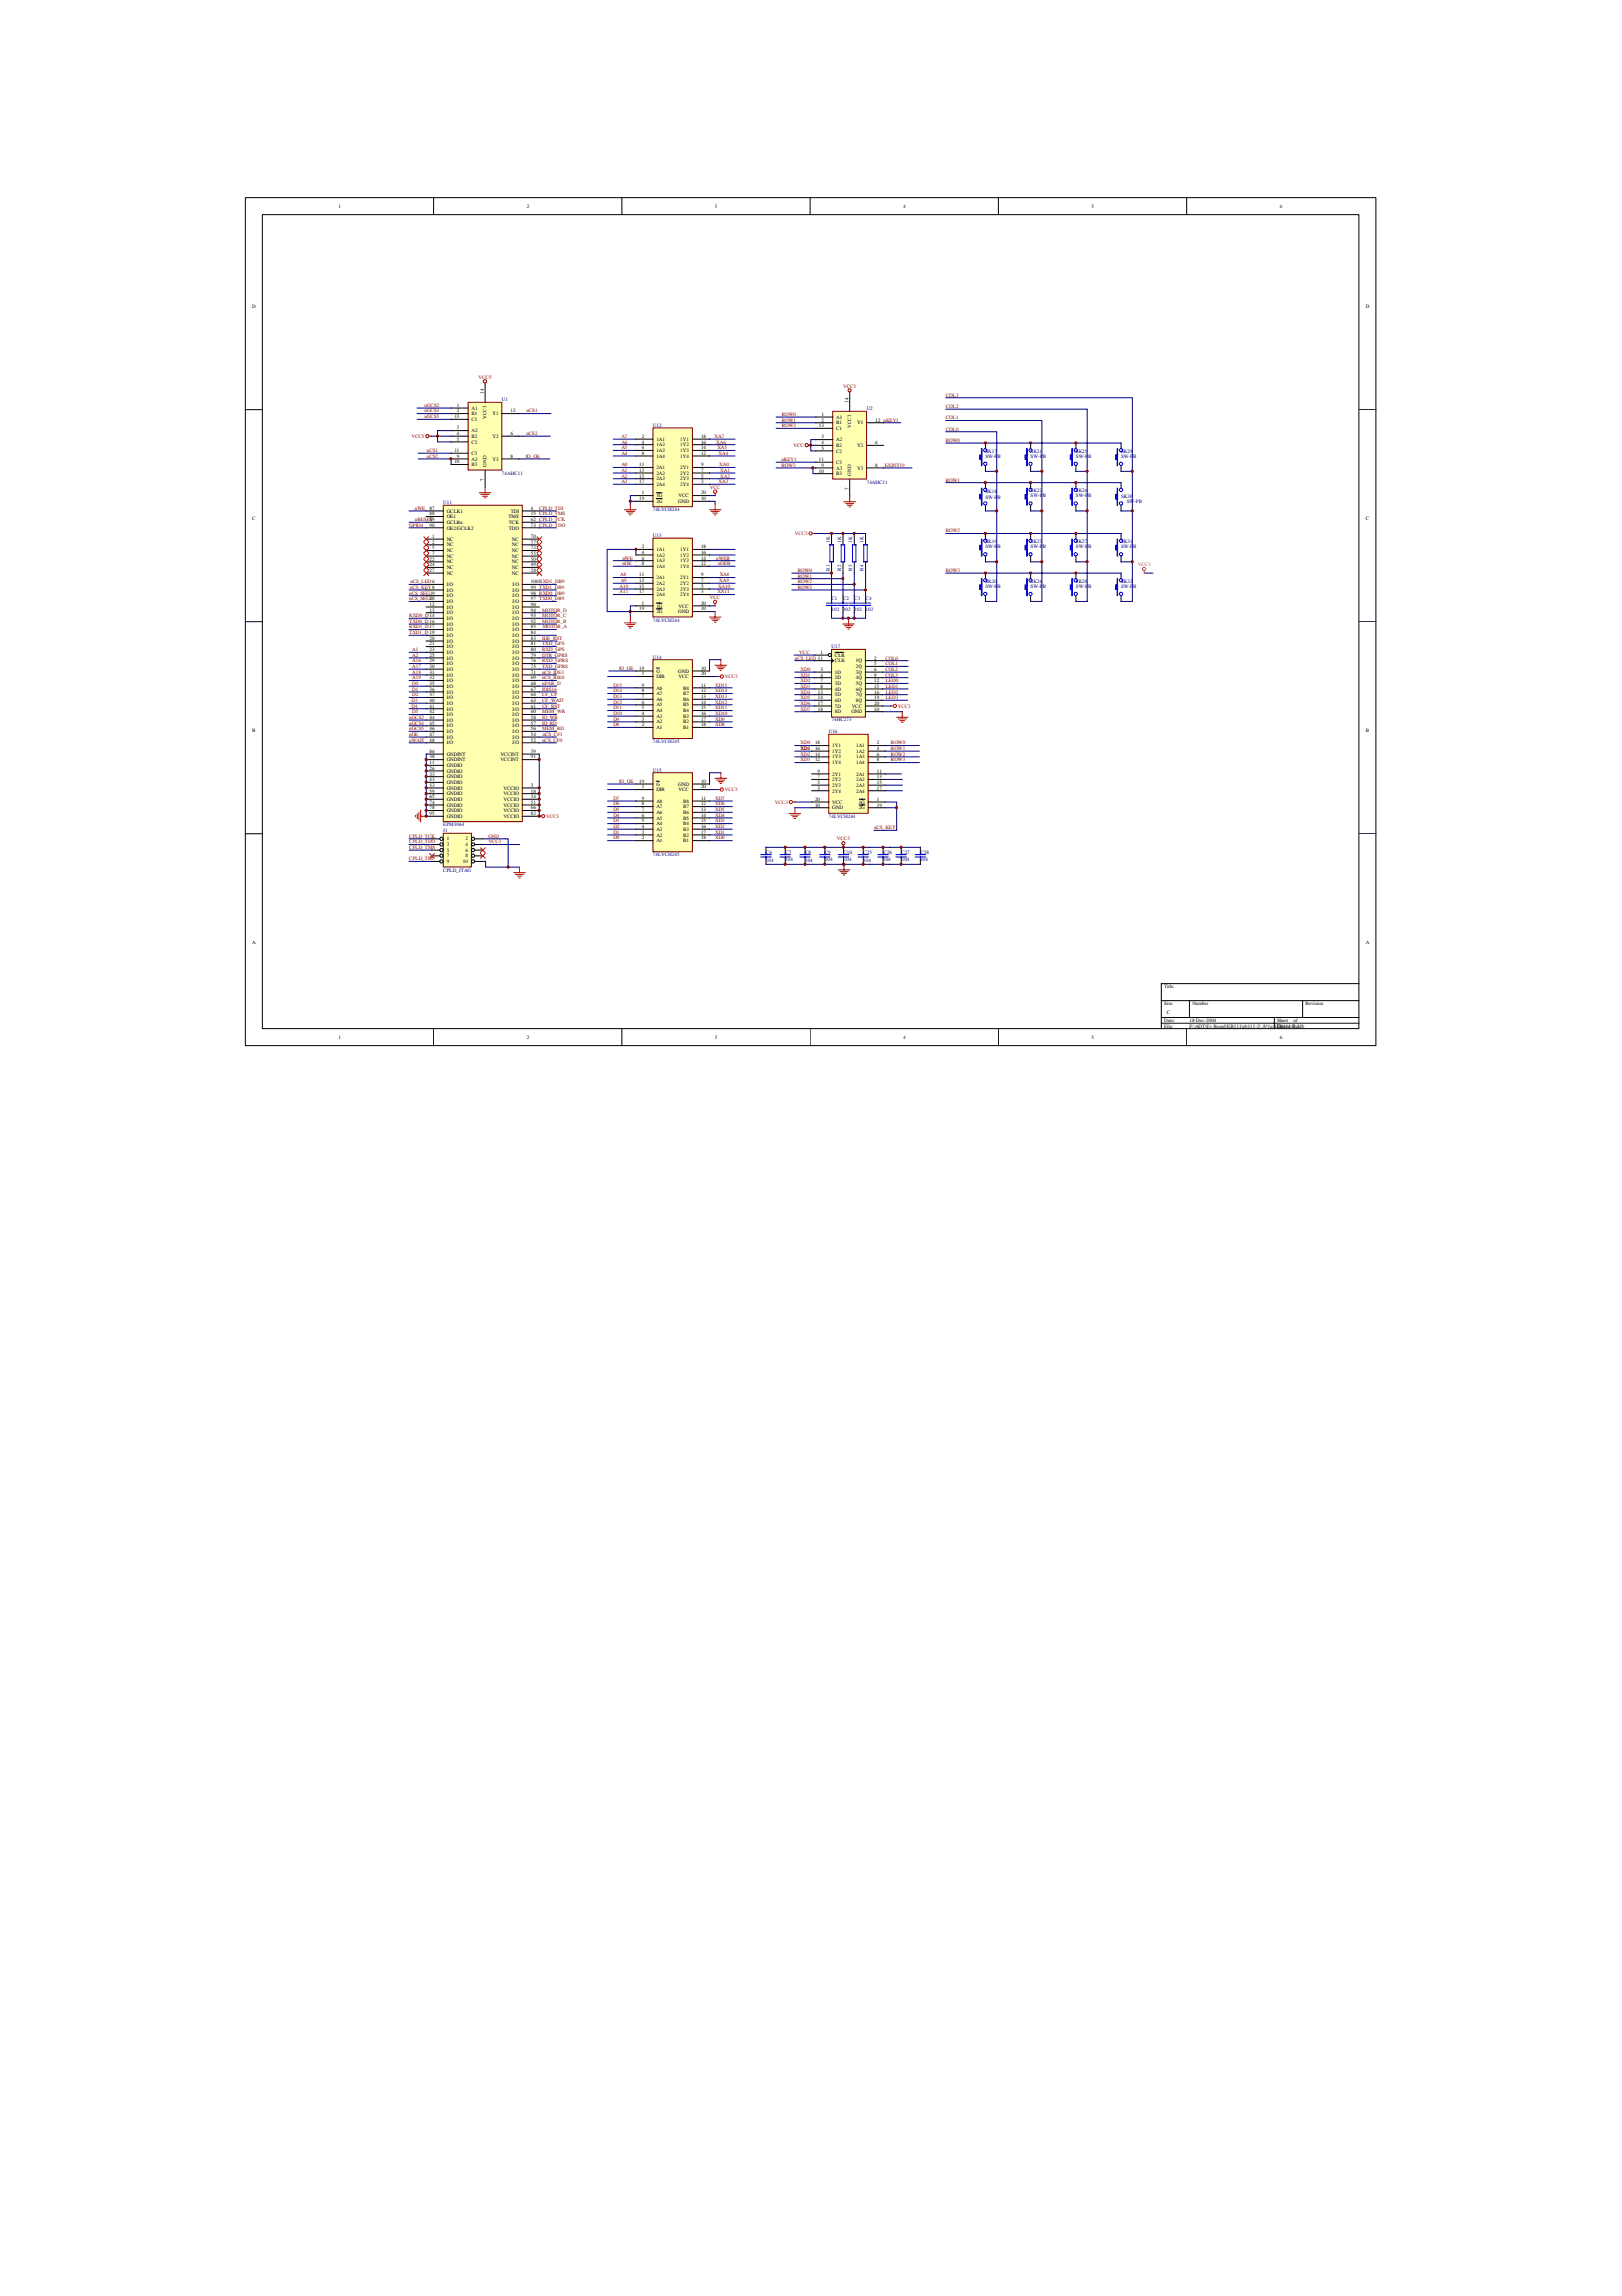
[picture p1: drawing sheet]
<svg xmlns="http://www.w3.org/2000/svg" width="210mm" height="297mm" viewBox="0 0 210 297" stroke-linecap="round" stroke-linejoin="round" font-family="sans-serif">
<defs><g id="words">
<g font-size=".7">
<text x="43.8" y="26.9">1</text>
<text x="68.2" y="26.9">2</text>
<text x="92.5" y="26.9">3</text>
<text x="116.9" y="26.9">4</text>
<text x="141.2" y="26.9">5</text>
<text x="165.6" y="26.9">6</text>
<text x="32.6" y="39.8">D</text>
<text x="176.7" y="39.8">D</text>
<text x="59.1" y="52.6">1</text>
<text x="59.1" y="53.4">2</text>
<text x="61" y="53">A1</text>
<text x="61" y="53.7">B1</text>
<text x="62.6" y="50.9" transform="rotate(-90 62.6 50.9)">14</text>
<text x="63.7" y="53.7">Y1</text>
<text x="66.1" y="53.4">12</text>
<text x="106.3" y="53.8">1</text>
<text x="109.8" y="52.1" transform="rotate(-90 109.8 52.1)">14</text>
<text x="58.8" y="54.1">13</text>
<text x="58.8" y="59.9">10</text>
<text x="58.8" y="58.5">11</text>
<text x="59.1" y="55.6">3</text>
<text x="59.1" y="56.3">4</text>
<text x="59.1" y="57">5</text>
<text x="59.1" y="59.2">9</text>
<text x="61" y="54.5">C1</text>
<text x="61" y="55.9">A2</text>
<text x="61" y="56.7">B2</text>
<text x="61" y="57.4">C2</text>
<text x="61" y="59.6">A3</text>
<text x="61" y="58.8">C3</text>
<text x="63" y="54.2" transform="rotate(-90 63 54.2)">VCC3</text>
<text x="63.7" y="56.7">Y2</text>
<text x="63.7" y="59.6">Y3</text>
<text x="66.1" y="56.3">6</text>
<text x="66.1" y="59.2">8</text>
<text x="83.1" y="56.7">2</text>
<text x="83.1" y="57.4">4</text>
<text x="83.1" y="58.1">6</text>
<text x="83.1" y="58.8">8</text>
<text x="84.9" y="57">1A1</text>
<text x="84.9" y="57.8">1A2</text>
<text x="84.9" y="58.5">1A3</text>
<text x="84.9" y="59.2">1A4</text>
<text x="88" y="57">1Y1</text>
<text x="88" y="57.8">1Y2</text>
<text x="88" y="58.5">1Y3</text>
<text x="88" y="59.2">1Y4</text>
<text x="90.7" y="56.7">18</text>
<text x="90.7" y="57.4">16</text>
<text x="90.7" y="58.1">14</text>
<text x="90.7" y="58.8">12</text>
<text x="106" y="55.3">13</text>
<text x="106" y="59.6">11</text>
<text x="106.3" y="54.5">2</text>
<text x="106.3" y="56.7">3</text>
<text x="106.3" y="57.5">4</text>
<text x="106.3" y="58.2">5</text>
<text x="108.2" y="54.2">A1</text>
<text x="108.2" y="54.9">B1</text>
<text x="108.2" y="55.6">C1</text>
<text x="108.2" y="57.1">A2</text>
<text x="108.2" y="57.8">B2</text>
<text x="108.2" y="58.6">C2</text>
<text x="110.2" y="55.4" transform="rotate(-90 110.2 55.4)">VCC3</text>
<text x="110.9" y="54.9">Y1</text>
<text x="110.9" y="57.8">Y2</text>
<text x="113.3" y="54.5">12 nKEY1</text>
<text x="113.3" y="57.5">6</text>
<text x="55.6" y="66">87</text>
<text x="61" y="60.3">B3</text>
<text x="62.6" y="62.3" transform="rotate(-90 62.6 62.3)">7</text>
<text x="63" y="60.4" transform="rotate(-90 63 60.4)">GND</text>
<text x="68.7" y="66">4</text>
<text x="82.7" y="60.3">11</text>
<text x="82.7" y="61">13</text>
<text x="82.7" y="61.8">15</text>
<text x="82.7" y="62.5">17</text>
<text x="82.7" y="64.7">19</text>
<text x="83.1" y="64">1</text>
<text x="84.9" y="60.7">2A1</text>
<text x="84.9" y="61.4">2A2</text>
<text x="84.9" y="62.1">2A3</text>
<text x="84.9" y="62.9">2A4</text>
<text x="84.9" y="64.3">1G</text>
<text x="84.9" y="65.1">2G</text>
<text x="87.8" y="65.1">GND</text>
<text x="87.8" y="64.3">VCC</text>
<text x="88" y="60.7">2Y1</text>
<text x="88" y="61.4">2Y2</text>
<text x="88" y="62.1">2Y3</text>
<text x="88" y="62.9">2Y4</text>
<text x="90.7" y="60.3">9</text>
<text x="90.7" y="61">7</text>
<text x="90.7" y="61.8">5</text>
<text x="90.7" y="62.5">3</text>
<text x="90.7" y="64">20</text>
<text x="90.7" y="64.7">10</text>
<text x="106" y="61.1">10</text>
<text x="106.3" y="60.4">9</text>
<text x="108.2" y="60.7">A3</text>
<text x="108.2" y="61.5">B3</text>
<text x="108.2" y="60">C3</text>
<text x="109.8" y="63.4" transform="rotate(-90 109.8 63.4)">7</text>
<text x="110.2" y="61.6" transform="rotate(-90 110.2 61.6)">GND</text>
<text x="110.9" y="60.7">Y3</text>
<text x="113.3" y="60.4">8</text>
<text x="32.6" y="67.3">C</text>
<text x="55.6" y="66.7">88</text>
<text x="55.6" y="67.4">89</text>
<text x="55.6" y="68.1">90</text>
<text x="55.9" y="69.6">1</text>
<text x="55.9" y="70.3">2</text>
<text x="55.9" y="71.1">5</text>
<text x="55.9" y="71.8">7</text>
<text x="57.8" y="66.3">GCLK1</text>
<text x="57.8" y="67">OE1</text>
<text x="57.8" y="67.8">GCLRn</text>
<text x="57.8" y="68.5">OE2/GCLK2</text>
<text x="57.8" y="70">NC</text>
<text x="57.8" y="70.7">NC</text>
<text x="57.8" y="71.4">NC</text>
<text x="65.8" y="67">TMS</text>
<text x="65.8" y="68.5">TDO</text>
<text x="65.8" y="67.8">TCK</text>
<text x="66.1" y="66.3">TDI</text>
<text x="66.3" y="71.4">NC</text>
<text x="66.3" y="70.7">NC</text>
<text x="66.3" y="70">NC</text>
<text x="68.7" y="66.7">15 CPLD_TMS</text>
<text x="68.7" y="68.1">73 CPLD_TDO</text>
<text x="68.7" y="71.8">55</text>
<text x="68.7" y="71.1">72</text>
<text x="68.7" y="70.3">77</text>
<text x="68.7" y="69.6">70</text>
<text x="68.7" y="67.4">62 CPLD_TCK</text>
<text x="83.1" y="70.9">2</text>
<text x="83.1" y="71.6">4</text>
<text x="84.9" y="71.3">1A1</text>
<text x="88" y="71.3">1Y1</text>
<text x="90.7" y="70.9">18</text>
<text x="90.7" y="71.6">16</text>
<text x="176.8" y="67.3">C</text>
<text x="55.6" y="72.5">22</text>
<text x="55.6" y="73.3">24</text>
<text x="55.6" y="74">27</text>
<text x="57.8" y="72.2">NC</text>
<text x="57.8" y="72.9">NC</text>
<text x="57.8" y="73.6">NC</text>
<text x="57.8" y="74.4">NC</text>
<text x="57.8" y="75.8">I/O</text>
<text x="57.8" y="76.6">I/O</text>
<text x="57.8" y="77.3">I/O</text>
<text x="66.3" y="74.4">NC</text>
<text x="66.3" y="73.6">NC</text>
<text x="66.3" y="72.9">NC</text>
<text x="66.3" y="72.2">NC</text>
<text x="66.3" y="77.3">I/O</text>
<text x="66.3" y="76.6">I/O</text>
<text x="66.3" y="75.8">I/O</text>
<text x="68.7" y="74">28</text>
<text x="68.7" y="73.3">49</text>
<text x="68.7" y="72.5">50</text>
<text x="68.7" y="77.7">97 TXD0_DB9</text>
<text x="68.7" y="76.9">98 RXD0_DB9</text>
<text x="68.7" y="76.2">99 TXD1_DB9</text>
<text x="68.7" y="75.5">100RXD1_DB9</text>
<text x="82.7" y="74.6">11</text>
<text x="82.7" y="75.3">13</text>
<text x="82.7" y="76.1">15</text>
<text x="82.7" y="76.8">17</text>
<text x="83.1" y="72.4">6</text>
<text x="83.1" y="73.1">8</text>
<text x="84.9" y="72">1A2</text>
<text x="84.9" y="72.7">1A3</text>
<text x="84.9" y="73.5">1A4</text>
<text x="84.9" y="75">2A1</text>
<text x="84.9" y="75.7">2A2</text>
<text x="84.9" y="76.4">2A3</text>
<text x="84.9" y="77.1">2A4</text>
<text x="88" y="72">1Y2</text>
<text x="88" y="72.7">1Y3</text>
<text x="88" y="73.5">1Y4</text>
<text x="88" y="75">2Y1</text>
<text x="88" y="75.7">2Y2</text>
<text x="88" y="76.4">2Y3</text>
<text x="88" y="77.1">2Y4</text>
<text x="90.7" y="72.4">14</text>
<text x="90.7" y="73.1">12</text>
<text x="90.7" y="74.6">9</text>
<text x="90.7" y="75.3">7</text>
<text x="90.7" y="76.1">5</text>
<text x="90.7" y="76.8">3</text>
<text x="55.6" y="78.4">12</text>
<text x="55.6" y="79.1">13</text>
<text x="55.6" y="82.8">20</text>
<text x="55.6" y="83.5">21</text>
<text x="57.8" y="78">I/O</text>
<text x="57.8" y="78.7">I/O</text>
<text x="57.8" y="79.5">I/O</text>
<text x="57.8" y="80.2">I/O</text>
<text x="57.8" y="80.9">I/O</text>
<text x="57.8" y="81.7">I/O</text>
<text x="57.8" y="82.4">I/O</text>
<text x="57.8" y="83.1">I/O</text>
<text x="57.8" y="83.9">I/O</text>
<text x="66.3" y="83.9">I/O</text>
<text x="66.3" y="83.1">I/O</text>
<text x="66.3" y="82.4">I/O</text>
<text x="66.3" y="81.7">I/O</text>
<text x="66.3" y="80.9">I/O</text>
<text x="66.3" y="80.2">I/O</text>
<text x="66.3" y="79.5">I/O</text>
<text x="66.3" y="78.7">I/O</text>
<text x="66.3" y="78">I/O</text>
<text x="68.7" y="83.5">81</text>
<text x="68.7" y="82.8">83</text>
<text x="68.7" y="82">84</text>
<text x="68.7" y="81.3">85</text>
<text x="68.7" y="80.6">92</text>
<text x="68.7" y="79.8">93</text>
<text x="68.7" y="79.1">94</text>
<text x="68.7" y="78.4">96</text>
<text x="82.7" y="79">19</text>
<text x="83.1" y="78.2">1</text>
<text x="84.9" y="78.6">1G</text>
<text x="84.9" y="79.3">2G</text>
<text x="87.8" y="79.3">GND</text>
<text x="87.8" y="78.6">VCC</text>
<text x="90.7" y="78.2">20</text>
<text x="90.7" y="79">10</text>
<text x="55.6" y="84.2">23</text>
<text x="55.6" y="85">25</text>
<text x="55.6" y="85.7">29</text>
<text x="55.6" y="86.4">30</text>
<text x="55.6" y="87.2">31</text>
<text x="55.6" y="87.9">32</text>
<text x="55.6" y="88.6">35</text>
<text x="55.6" y="89.4">36</text>
<text x="57.8" y="84.6">I/O</text>
<text x="57.8" y="85.3">I/O</text>
<text x="57.8" y="86.1">I/O</text>
<text x="57.8" y="86.8">I/O</text>
<text x="57.8" y="87.5">I/O</text>
<text x="57.8" y="88.3">I/O</text>
<text x="57.8" y="89">I/O</text>
<text x="57.8" y="89.7">I/O</text>
<text x="66.3" y="89.7">I/O</text>
<text x="66.3" y="89">I/O</text>
<text x="66.3" y="88.3">I/O</text>
<text x="66.3" y="87.5">I/O</text>
<text x="66.3" y="86.8">I/O</text>
<text x="66.3" y="86.1">I/O</text>
<text x="66.3" y="85.3">I/O</text>
<text x="66.3" y="84.6">I/O</text>
<text x="68.7" y="89.4">67</text>
<text x="68.7" y="88.6">68</text>
<text x="68.7" y="87.9">69</text>
<text x="68.7" y="87.2">71</text>
<text x="68.7" y="86.4">75</text>
<text x="68.7" y="85.7">76</text>
<text x="68.7" y="85">79</text>
<text x="68.7" y="84.2">80</text>
<text x="82.7" y="86.7">19</text>
<text x="83.1" y="89.6">8</text>
<text x="83.1" y="88.8">9</text>
<text x="83.1" y="87.4">1</text>
<text x="84.9" y="89.9">A7</text>
<text x="84.9" y="89.2">A8</text>
<text x="84.9" y="87.8">DIR</text>
<text x="84.9" y="87">G</text>
<text x="87.8" y="87">GND</text>
<text x="87.8" y="87.8">VCC</text>
<text x="88.4" y="89.9">B7</text>
<text x="88.4" y="89.2">B8</text>
<text x="90.7" y="89.6">12</text>
<text x="90.7" y="88.8">11</text>
<text x="90.7" y="87.4">20</text>
<text x="90.7" y="86.7">10</text>
<text x="105.9" y="89.7">13</text>
<text x="106.2" y="84.6">1</text>
<text x="106.2" y="86.8">3</text>
<text x="106.2" y="87.5">4</text>
<text x="106.2" y="88.3">7</text>
<text x="106.2" y="89">8</text>
<text x="108.1" y="85">CLR</text>
<text x="108.1" y="85.7">CLK</text>
<text x="108.1" y="87.2">1D</text>
<text x="108.1" y="87.9">2D</text>
<text x="108.1" y="88.6">3D</text>
<text x="108.1" y="89.4">4D</text>
<text x="110.8" y="85.7">1Q</text>
<text x="110.8" y="86.4">2Q</text>
<text x="110.8" y="87.2">3Q</text>
<text x="110.8" y="87.9">4Q</text>
<text x="110.8" y="88.6">5Q</text>
<text x="110.8" y="89.4">6Q</text>
<text x="113.1" y="85.3">2</text>
<text x="113.1" y="86.1">5</text>
<text x="113.1" y="86.8">6</text>
<text x="113.1" y="87.5">9</text>
<text x="113.1" y="88.3">12</text>
<text x="113.1" y="89">15</text>
<text x="113.1" y="89.7">16</text>
<text x="32.6" y="94.7">B</text>
<text x="55.6" y="90.1">37</text>
<text x="55.6" y="90.8">40</text>
<text x="55.6" y="91.5">41</text>
<text x="55.6" y="92.3">42</text>
<text x="55.6" y="93">44</text>
<text x="55.6" y="93.7">45</text>
<text x="55.6" y="94.5">46</text>
<text x="55.6" y="95.2">47</text>
<text x="55.6" y="95.9">48</text>
<text x="57.8" y="90.4">I/O</text>
<text x="57.8" y="91.2">I/O</text>
<text x="57.8" y="91.9">I/O</text>
<text x="57.8" y="92.6">I/O</text>
<text x="57.8" y="93.4">I/O</text>
<text x="57.8" y="94.1">I/O</text>
<text x="57.8" y="94.8">I/O</text>
<text x="57.8" y="95.6">I/O</text>
<text x="66.3" y="95.6">I/O</text>
<text x="66.3" y="94.8">I/O</text>
<text x="66.3" y="94.1">I/O</text>
<text x="66.3" y="93.4">I/O</text>
<text x="66.3" y="92.6">I/O</text>
<text x="66.3" y="91.9">I/O</text>
<text x="66.3" y="91.2">I/O</text>
<text x="66.3" y="90.4">I/O</text>
<text x="68.7" y="95.9">52</text>
<text x="68.7" y="95.2">54</text>
<text x="68.7" y="94.5">56</text>
<text x="68.7" y="93.7">57</text>
<text x="68.7" y="93">58</text>
<text x="68.7" y="92.3">60</text>
<text x="68.7" y="91.5">61</text>
<text x="68.7" y="90.8">63</text>
<text x="68.7" y="90.1">64</text>
<text x="83.1" y="94">2</text>
<text x="83.1" y="93.2">3</text>
<text x="83.1" y="92.5">4</text>
<text x="83.1" y="91.8">5</text>
<text x="83.1" y="91">6</text>
<text x="83.1" y="90.3">7</text>
<text x="84.9" y="94.3">A1</text>
<text x="84.9" y="93.6">A2</text>
<text x="84.9" y="92.9">A3</text>
<text x="84.9" y="92.1">A4</text>
<text x="84.9" y="91.4">A5</text>
<text x="84.9" y="90.7">A6</text>
<text x="88.4" y="94.3">B1</text>
<text x="88.4" y="93.6">B2</text>
<text x="88.4" y="92.9">B3</text>
<text x="88.4" y="92.1">B4</text>
<text x="88.4" y="91.4">B5</text>
<text x="88.4" y="90.7">B6</text>
<text x="90.7" y="94">18</text>
<text x="90.7" y="93.2">17</text>
<text x="90.7" y="92.5">16</text>
<text x="90.7" y="91.8">15</text>
<text x="90.7" y="91">14</text>
<text x="90.7" y="90.3">13</text>
<text x="105.9" y="90.4">14</text>
<text x="105.9" y="91.2">17</text>
<text x="105.9" y="91.9">18</text>
<text x="108.1" y="90.1">5D</text>
<text x="108.1" y="90.8">6D</text>
<text x="108.1" y="91.5">7D</text>
<text x="108.1" y="92.3">8D</text>
<text x="110.2" y="92.3">GND</text>
<text x="110.2" y="91.5">VCC</text>
<text x="110.8" y="90.1">7Q</text>
<text x="110.8" y="90.8">8Q</text>
<text x="113.1" y="91.2">20</text>
<text x="113.1" y="91.9">10</text>
<text x="113.1" y="90.4">19</text>
<text x="176.8" y="94.7">B</text>
<text x="55.6" y="97.4">86</text>
<text x="55.6" y="98.1">38</text>
<text x="55.6" y="98.9">11</text>
<text x="55.6" y="99.6">26</text>
<text x="55.6" y="100.3">33</text>
<text x="55.6" y="101.1">43</text>
<text x="55.6" y="101.8">53</text>
<text x="57.8" y="97.8">GNDINT</text>
<text x="57.8" y="98.5">GNDINT</text>
<text x="57.8" y="99.2">GNDIO</text>
<text x="57.8" y="100">GNDIO</text>
<text x="57.8" y="100.7">GNDIO</text>
<text x="57.8" y="101.4">GNDIO</text>
<text x="57.8" y="96.3">I/O</text>
<text x="64.7" y="97.8">VCCINT</text>
<text x="64.7" y="98.5">VCCINT</text>
<text x="66.3" y="96.3">I/O</text>
<text x="68.7" y="97.4">39</text>
<text x="68.7" y="98.1">91</text>
<text x="68.7" y="101.8">3</text>
<text x="82.7" y="101.3">19</text>
<text x="84.9" y="101.6">G</text>
<text x="87.8" y="101.6">GND</text>
<text x="90.7" y="101.3">10</text>
<text x="105.5" y="96.3">18</text>
<text x="105.5" y="97">16</text>
<text x="105.5" y="97.8">14</text>
<text x="105.5" y="98.5">12</text>
<text x="105.8" y="100">9</text>
<text x="105.8" y="100.7">7</text>
<text x="105.8" y="101.4">5</text>
<text x="107.7" y="96.7">1Y1</text>
<text x="107.7" y="97.4">1Y2</text>
<text x="107.7" y="98.1">1Y3</text>
<text x="107.7" y="98.9">1Y4</text>
<text x="107.7" y="100.3">2Y1</text>
<text x="107.7" y="101.1">2Y2</text>
<text x="107.7" y="101.8">2Y3</text>
<text x="110.8" y="96.7">1A1</text>
<text x="110.8" y="97.4">1A2</text>
<text x="110.8" y="98.1">1A3</text>
<text x="110.8" y="98.9">1A4</text>
<text x="110.8" y="100.3">2A1</text>
<text x="110.8" y="101.1">2A2</text>
<text x="110.8" y="101.8">2A3</text>
<text x="113.5" y="96.3">2</text>
<text x="113.5" y="97">4</text>
<text x="113.5" y="97.8">6</text>
<text x="113.5" y="98.5">8</text>
<text x="113.5" y="100">11</text>
<text x="113.5" y="100.7">13</text>
<text x="113.5" y="101.4">15</text>
<text x="55.6" y="102.5">59</text>
<text x="55.6" y="103.3">65</text>
<text x="55.6" y="104">74</text>
<text x="55.6" y="104.7">78</text>
<text x="55.6" y="105.5">95</text>
<text x="57.8" y="102.2">GNDIO</text>
<text x="57.8" y="102.9">GNDIO</text>
<text x="57.8" y="103.6">GNDIO</text>
<text x="57.8" y="104.4">GNDIO</text>
<text x="57.8" y="105.1">GNDIO</text>
<text x="57.8" y="105.8">GNDIO</text>
<text x="65.2" y="102.2">VCCIO</text>
<text x="65.2" y="102.9">VCCIO</text>
<text x="65.2" y="103.6">VCCIO</text>
<text x="65.2" y="104.4">VCCIO</text>
<text x="65.2" y="105.1">VCCIO</text>
<text x="65.2" y="105.8">VCCIO</text>
<text x="68.7" y="102.5">18</text>
<text x="68.7" y="103.3">34</text>
<text x="68.7" y="104">51</text>
<text x="68.7" y="104.7">66</text>
<text x="68.7" y="105.5">82</text>
<text x="83.1" y="107.9">3</text>
<text x="83.1" y="107.1">4</text>
<text x="83.1" y="106.4">5</text>
<text x="83.1" y="105.7">6</text>
<text x="83.1" y="104.9">7</text>
<text x="83.1" y="104.2">8</text>
<text x="83.1" y="103.5">9</text>
<text x="83.1" y="102">1</text>
<text x="84.9" y="107.5">A3</text>
<text x="84.9" y="106.8">A4</text>
<text x="84.9" y="106">A5</text>
<text x="84.9" y="105.3">A6</text>
<text x="84.9" y="104.6">A7</text>
<text x="84.9" y="103.8">A8</text>
<text x="84.9" y="102.4">DIR</text>
<text x="87.8" y="102.4">VCC</text>
<text x="88.4" y="107.5">B3</text>
<text x="88.4" y="106.8">B4</text>
<text x="88.4" y="106">B5</text>
<text x="88.4" y="105.3">B6</text>
<text x="88.4" y="104.6">B7</text>
<text x="88.4" y="103.8">B8</text>
<text x="90.7" y="107.9">17</text>
<text x="90.7" y="107.1">16</text>
<text x="90.7" y="106.4">15</text>
<text x="90.7" y="105.7">14</text>
<text x="90.7" y="104.9">13</text>
<text x="90.7" y="104.2">12</text>
<text x="90.7" y="103.5">11</text>
<text x="90.7" y="102">20</text>
<text x="105.5" y="103.6">20</text>
<text x="105.5" y="104.4">10</text>
<text x="105.8" y="102.2">3</text>
<text x="107.7" y="102.5">2Y4</text>
<text x="107.7" y="104">VCC</text>
<text x="107.7" y="104.7">GND</text>
<text x="110.8" y="102.5">2A4</text>
<text x="111.1" y="104">1G</text>
<text x="111.1" y="104.7">2G</text>
<text x="113.5" y="102.2">17</text>
<text x="113.5" y="103.6">1</text>
<text x="113.5" y="104.4">19</text>
<text x="57.8" y="108.7">1</text>
<text x="57.8" y="109.5">3</text>
<text x="57.8" y="110.2">5</text>
<text x="57.8" y="110.9">7</text>
<text x="57.8" y="111.7">9</text>
<text x="59.9" y="111.7">10</text>
<text x="60.2" y="108.7">2</text>
<text x="60.2" y="109.5">4</text>
<text x="60.2" y="110.2">6</text>
<text x="60.2" y="110.9">8</text>
<text x="83.1" y="108.6">2</text>
<text x="84.9" y="109">A1</text>
<text x="84.9" y="108.2">A2</text>
<text x="88.4" y="109">B1</text>
<text x="88.4" y="108.2">B2</text>
<text x="90.7" y="108.6">18</text>
<text x="32.6" y="122.1">A</text>
<text x="176.7" y="122.1">A</text>
<text x="150.6" y="127.8">Title</text>
<text x="150.6" y="130">Size</text>
<text x="151" y="131.1">C</text>
<text x="154.3" y="130">Number</text>
<text x="168.9" y="130">Revision</text>
<text x="43.8" y="134.4">1</text>
<text x="68.2" y="134.4">2</text>
<text x="92.5" y="134.4">3</text>
<text x="116.9" y="134.4">4</text>
<text x="141.2" y="134.4">5</text>
<text x="150.6" y="132.2">Date:</text>
<text x="150.6" y="133">File:</text>
<text x="153.9" y="132.2">18-Dec-2004</text>
<text x="153.9" y="133">F:\ADT\Ev Board\EB111\eb111-2\¸Ä¹ýµÄEB111-2.ddb</text>
<text x="165.3" y="132.2">Sheet</text>
<text x="165.3" y="133">Drawn By:</text>
<text x="165.6" y="134.4">6</text>
<text x="167.4" y="132.2">of</text>
</g>
<g font-size=".7" fill="#800000">
<text x="54.9" y="52.6">nGCS2</text>
<text x="54.9" y="53.4">nGCS3</text>
<text x="61.9" y="49">VCC5</text>
<text x="68.1" y="53.4">nCS1</text>
<text x="101.2" y="53.8">ROW0</text>
<text x="109.1" y="50.1">VCC3</text>
<text x="122.4" y="52.8">COL2</text>
<text x="122.4" y="51.3">COL3</text>
<text x="53.3" y="56.7">VCC5</text>
<text x="54.9" y="54.1">nGCS5</text>
<text x="55.2" y="59.2">nCS2</text>
<text x="55.2" y="58.5">nCS1</text>
<text x="68" y="59.2">IO_OE</text>
<text x="68.1" y="56.3">nCS2</text>
<text x="80.4" y="58.8">A4</text>
<text x="80.4" y="58.1">A5</text>
<text x="80.4" y="57.4">A6</text>
<text x="80.4" y="56.7">A7</text>
<text x="92.5" y="56.7">XA7</text>
<text x="92.7" y="57.4">XA6</text>
<text x="92.8" y="58.1">XA5</text>
<text x="93" y="58.8">XA4</text>
<text x="101.1" y="59.6">nKEY1</text>
<text x="101.2" y="54.5">ROW1</text>
<text x="101.2" y="55.3">ROW2</text>
<text x="102.7" y="57.8">VCC</text>
<text x="122.4" y="57.2">ROW0</text>
<text x="122.4" y="55.7">COL0</text>
<text x="122.4" y="54.3">COL1</text>
<text x="53.7" y="66">nWE</text>
<text x="69.8" y="66">CPLD_TDI</text>
<text x="80.4" y="60.3">A0</text>
<text x="80.4" y="61">A1</text>
<text x="80.4" y="61.8">A2</text>
<text x="80.4" y="62.5">A3</text>
<text x="93" y="62.5">XA3</text>
<text x="93.1" y="60.3">XA0</text>
<text x="93.2" y="61">XA1</text>
<text x="93.2" y="61.8">XA2</text>
<text x="101.1" y="60.4">ROW3</text>
<text x="114.5" y="60.4">EXINT19</text>
<text x="122.4" y="62.3">ROW1</text>
<text x="53" y="68.1">GPIO4</text>
<text x="53.7" y="67.4">nRESET</text>
<text x="122.4" y="68.9">ROW2</text>
<text x="53" y="76.9">nCS_SEG19</text>
<text x="53" y="77.7">nCS_SEG120</text>
<text x="53" y="76.2">nCS_KEY8</text>
<text x="53.1" y="75.5">nCS_LED6</text>
<text x="80.2" y="76.1">A10</text>
<text x="80.2" y="76.8">A11</text>
<text x="80.3" y="74.6">A8</text>
<text x="80.3" y="75.3">A9</text>
<text x="80.6" y="72.4">nWE</text>
<text x="80.6" y="73.1">nOE</text>
<text x="92.7" y="72.4">nWEB</text>
<text x="92.8" y="76.8">XA11</text>
<text x="92.9" y="73.1">nOEB</text>
<text x="92.9" y="76.1">XA10</text>
<text x="93.1" y="75.3">XA9</text>
<text x="93.1" y="74.6">XA8</text>
<text x="103.2" y="74">ROW0</text>
<text x="103.2" y="74.7">ROW1</text>
<text x="103.2" y="75.5">ROW2</text>
<text x="103.2" y="76.2">ROW3</text>
<text x="122.4" y="74">ROW3</text>
<text x="53" y="81.3">RXD1_D17</text>
<text x="53" y="82">TXD1_D 19</text>
<text x="53" y="80.6">TXD0_D 16</text>
<text x="53" y="79.8">RXD0_D14</text>
<text x="70.2" y="80.6">MOTOR_B</text>
<text x="70.2" y="79.8">MOTOR_C</text>
<text x="70.2" y="79.1">MOTOR_D</text>
<text x="70.2" y="83.5">TXD_GPS</text>
<text x="70.2" y="82.8">IDE_RST</text>
<text x="70.2" y="81.3">MOTOR_A</text>
<text x="53.3" y="84.2">A1</text>
<text x="53.3" y="85">A2</text>
<text x="53.3" y="85.7">A16</text>
<text x="53.3" y="86.4">A17</text>
<text x="53.3" y="88.6">D0</text>
<text x="53.3" y="89.4">D1</text>
<text x="53.3" y="87.9">A19</text>
<text x="53.3" y="87.2">A18</text>
<text x="70.2" y="85.7">RXD_GPRS</text>
<text x="70.2" y="86.4">TXD_GPRS</text>
<text x="70.2" y="89.4">IOIS16</text>
<text x="70.2" y="85">DTR_GPRS</text>
<text x="70.2" y="88.6">nPAR_D</text>
<text x="70.2" y="84.2">RXD_GPS</text>
<text x="70.2" y="87.9">nCS_IDE0</text>
<text x="70.2" y="87.2">nCS_IDE1</text>
<text x="79.4" y="89.6">D14</text>
<text x="79.4" y="88.8">D15</text>
<text x="80.1" y="86.7">IO_OE</text>
<text x="92.5" y="89.6">XD14</text>
<text x="92.5" y="88.8">XD15</text>
<text x="102.9" y="85.3">nCS_LED 11</text>
<text x="103.4" y="84.6">VCC</text>
<text x="103.6" y="86.8">XD0</text>
<text x="103.6" y="87.5">XD1</text>
<text x="103.6" y="88.3">XD2</text>
<text x="103.6" y="89">XD3</text>
<text x="103.6" y="89.7">XD4</text>
<text x="114.6" y="85.3">COL0</text>
<text x="114.6" y="86.1">COL1</text>
<text x="114.6" y="86.8">COL2</text>
<text x="114.6" y="87.5">COL3</text>
<text x="114.6" y="89.7">LED2</text>
<text x="114.6" y="89">LED1</text>
<text x="114.6" y="88.3">LED0</text>
<text x="53" y="93">nGCS2</text>
<text x="53" y="93.7">nGCS4</text>
<text x="53" y="95.2">nOE</text>
<text x="53" y="95.9">nWAIT</text>
<text x="53" y="94.5">nGCS5</text>
<text x="53.3" y="90.8">D3</text>
<text x="53.3" y="91.5">D4</text>
<text x="53.3" y="90.1">D2</text>
<text x="53.3" y="92.3">D5</text>
<text x="70.2" y="95.9">nCS_CF0</text>
<text x="70.2" y="93">IO_WR</text>
<text x="70.2" y="93.7">IO_RD</text>
<text x="70.2" y="92.3">MEM_WR</text>
<text x="70.2" y="94.5">MEM_RD</text>
<text x="70.2" y="90.8">CF_WAIT</text>
<text x="70.2" y="90.1">CF_CP</text>
<text x="70.2" y="91.5">CF_RST</text>
<text x="70.2" y="95.2">nCS_CF1</text>
<text x="79.4" y="94">D8</text>
<text x="79.4" y="93.2">D9</text>
<text x="79.4" y="92.5">D10</text>
<text x="79.4" y="91.8">D11</text>
<text x="79.4" y="91">D12</text>
<text x="79.4" y="90.3">D13</text>
<text x="92.5" y="94">XD8</text>
<text x="92.5" y="93.2">XD9</text>
<text x="92.5" y="92.5">XD10</text>
<text x="92.5" y="91.8">XD11</text>
<text x="92.5" y="91">XD12</text>
<text x="92.5" y="90.3">XD13</text>
<text x="103.6" y="91.9">XD7</text>
<text x="103.6" y="90.4">XD5</text>
<text x="103.6" y="91.2">XD6</text>
<text x="114.6" y="90.4">LED3</text>
<text x="80.1" y="101.3">IO_OE</text>
<text x="103.6" y="96.3">XD0</text>
<text x="103.6" y="97">XD1</text>
<text x="103.6" y="97.8">XD2</text>
<text x="103.6" y="98.5">XD3</text>
<text x="115.3" y="96.3">ROW0</text>
<text x="115.3" y="97">ROW1</text>
<text x="115.3" y="97.8">ROW2</text>
<text x="115.3" y="98.5">ROW3</text>
<text x="79.4" y="107.9">D1</text>
<text x="79.4" y="107.1">D2</text>
<text x="79.4" y="106.4">D3</text>
<text x="79.4" y="105.7">D4</text>
<text x="79.4" y="104.9">D5</text>
<text x="79.4" y="104.2">D6</text>
<text x="79.4" y="103.5">D7</text>
<text x="92.5" y="107.9">XD1</text>
<text x="92.5" y="107.1">XD2</text>
<text x="92.5" y="106.4">XD3</text>
<text x="92.5" y="105.7">XD4</text>
<text x="92.5" y="104.9">XD5</text>
<text x="92.5" y="104.2">XD6</text>
<text x="92.5" y="103.5">XD7</text>
<text x="113.1" y="107.3">nCS_KEY</text>
<text x="53" y="108.4">CPLD_TCK</text>
<text x="53" y="109.1">CPLD_TDO</text>
<text x="53" y="109.8">CPLD_TMS</text>
<text x="53" y="111.3">CPLD_TDI</text>
<text x="63.2" y="108.4">GND</text>
<text x="63.2" y="109.1">VCC3</text>
<text x="79.4" y="108.6">D0</text>
<text x="92.5" y="108.6">XD0</text>
<text x="108.3" y="108.7">VCC3</text>
</g>
<g font-size=".7" fill="#000080">
<text x="65" y="51.9">U1</text>
<text x="112.2" y="53.1">U2</text>
<text x="84.5" y="55.2">U12</text>
<text x="127.5" y="58.6">SK17</text>
<text x="127.5" y="59.2">SW-P</text>
<text x="129.1" y="59.2">B</text>
<text x="133.4" y="58.6">SK21</text>
<text x="133.4" y="59.2">SW-P</text>
<text x="134.9" y="59.2">B</text>
<text x="139.2" y="58.6">SK25</text>
<text x="139.2" y="59.2">SW-P</text>
<text x="140.8" y="59.2">B</text>
<text x="145.1" y="58.6">SK29</text>
<text x="145.1" y="59.2">SW-P</text>
<text x="146.6" y="59.2">B</text>
<text x="57.4" y="65.2">U11</text>
<text x="65" y="61.4">74AHC11</text>
<text x="112.2" y="62.6">74AHC11</text>
<text x="127.5" y="63.8">SK18</text>
<text x="127.5" y="64.5">SW-P</text>
<text x="129.1" y="64.5">B</text>
<text x="133.4" y="63.7">SK22</text>
<text x="133.4" y="64.3">SW-P</text>
<text x="134.9" y="64.3">B</text>
<text x="139.2" y="63.7">SK26</text>
<text x="139.2" y="64.3">SW-P</text>
<text x="140.8" y="64.3">B</text>
<text x="145.1" y="64.4">SK30</text>
<text x="145.8" y="65.1">SW-PB</text>
<text x="84.5" y="66.2">74LVCH244</text>
<text x="84.5" y="69.5">U13</text>
<text x="107.4" y="70.2" transform="rotate(-90 107.4 70.2)">1K</text>
<text x="108.8" y="70.2" transform="rotate(-90 108.8 70.2)">1K</text>
<text x="110.3" y="70.2" transform="rotate(-90 110.3 70.2)">1K</text>
<text x="111.8" y="70.2" transform="rotate(-90 111.8 70.2)">1K</text>
<text x="127.5" y="70.3">SK19</text>
<text x="127.5" y="70.9">SW-P</text>
<text x="129.1" y="70.9">B</text>
<text x="133.4" y="70.3">SK23</text>
<text x="133.4" y="70.9">SW-P</text>
<text x="134.9" y="70.9">B</text>
<text x="139.2" y="70.3">SK27</text>
<text x="139.2" y="70.9">SW-P</text>
<text x="140.8" y="70.9">B</text>
<text x="145.1" y="70.3">SK31</text>
<text x="145.1" y="70.9">SW-P</text>
<text x="146.6" y="70.9">B</text>
<text x="107.4" y="73.9" transform="rotate(-90 107.4 73.9)">R1</text>
<text x="107.6" y="77.6">C1</text>
<text x="108.8" y="73.9" transform="rotate(-90 108.8 73.9)">R2</text>
<text x="109.1" y="77.6">C2</text>
<text x="110.3" y="73.9" transform="rotate(-90 110.3 73.9)">R3</text>
<text x="110.6" y="77.6">C3</text>
<text x="111.8" y="73.9" transform="rotate(-90 111.8 73.9)">R4</text>
<text x="112" y="77.6">C4</text>
<text x="127.5" y="75.4">SK20</text>
<text x="127.5" y="76.1">SW-P</text>
<text x="129.1" y="76.1">B</text>
<text x="133.4" y="75.4">SK24</text>
<text x="133.4" y="76.1">SW-P</text>
<text x="134.9" y="76.1">B</text>
<text x="139.2" y="75.4">SK28</text>
<text x="139.2" y="76.1">SW-P</text>
<text x="140.8" y="76.1">B</text>
<text x="145.1" y="75.4">SK32</text>
<text x="145.1" y="76.1">SW-P</text>
<text x="146.6" y="76.1">B</text>
<text x="84.5" y="80.4">74LVCH244</text>
<text x="107.6" y="83.9">U17</text>
<text x="107.6" y="79">102</text>
<text x="109.1" y="79">102</text>
<text x="110.6" y="79">102</text>
<text x="112" y="79">102</text>
<text x="84.5" y="85.2">U14</text>
<text x="107.3" y="94.8">U16</text>
<text x="107.6" y="93.3">74HC273</text>
<text x="84.5" y="99.8">U15</text>
<text x="84.5" y="96.2">74LVCH245</text>
<text x="57.4" y="107.7">J1</text>
<text x="57.4" y="106.9">EPM3064</text>
<text x="107.3" y="105.8">74LVCH244</text>
<text x="57.4" y="112.8">CPLD_JTAG</text>
<text x="84.5" y="110.8">74LVCH245</text>
<text x="99.1" y="110.4">C6</text>
<text x="99.1" y="111.5">104</text>
<text x="101.6" y="110.4">C7</text>
<text x="101.6" y="111.4">104</text>
<text x="104.2" y="110.4">C8</text>
<text x="104.2" y="111.5">104</text>
<text x="106.7" y="110.4">C9</text>
<text x="106.7" y="111.4">104</text>
<text x="109.2" y="110.4">C10</text>
<text x="109.2" y="111.4">104</text>
<text x="111.7" y="110.4">C25</text>
<text x="111.7" y="111.5">104</text>
<text x="114.3" y="111.4">104</text>
<text x="114.3" y="110.4">C26</text>
<text x="116.6" y="110.4">C27</text>
<text x="116.7" y="111.4">104</text>
<text x="119.1" y="110.4">C28</text>
<text x="119.1" y="111.4">104</text>
</g>
<g font-size=".7" fill="#f00">
<text x="91.9" y="63.2">VCC</text>
<text x="102.8" y="69.2">VCC3</text>
<text x="93.8" y="87.8">VCC3</text>
<text x="116.2" y="91.5">VCC3</text>
<text x="93.8" y="102.4">VCC3</text>
<text x="100.3" y="104">VCC3</text>
</g>
<g font-size=".7" fill="#bf0000">
<text x="91.9" y="77.5">VCC</text>
<text x="70.7" y="105.8">VCC3</text>
</g>
<text font-size=".7" fill="#da2467" x="147.2" y="73.3">VCC3</text>
</g></defs>
<g fill="none" stroke="#000" stroke-width=".13">
<path d="M31.7 25.6h146.4v109.7h-146.4zM34 27.8h141.9v105.3h-141.9zM56.1 25.6v2.2M80.5 25.6v2.2M104.8 25.6v2.2M129.2 25.6v2.2M153.6 25.6v2.2M31.7 53h2.3M175.9 53h2.2M31.7 80.4h2.3M175.9 80.4h2.2M31.7 107.9h2.3"/>
<path d="M175.9 107.9h2.2M56.1 133.1v2.2M80.5 133.1v2.2M104.8 133.1v2.2M129.2 133.1v2.2M150.3 129.5h25.6M150.3 131.6h25.6M150.3 132.4h25.6M153.6 133.1v2.2M153.9 129.5v2.1M164.9 131.6v1.5M168.6 129.5v2.1"/>
<path d="M175.9 127.3h-25.6v5.8"/>
</g>
<path d="M84.5 55.4h5.1v10.2h-5.1z" fill="#ffffb0"/>
<path d="M84.5 55.4h5.1v10.2h-5.1z" fill="none" stroke="#800000" stroke-width=".13"/>
<g fill="none" stroke="#000" stroke-width=".13">
<path d="M82.3 56.8h2.2M82.3 57.5h2.2M82.3 58.3h2.2M82.3 59h2.2M89.6 56.8h2.2M89.6 57.5h2.2M89.6 58.3h2.2M89.6 59h2.2M82.3 60.5h2.2M82.3 61.2h2.2M82.3 61.9h2.2M82.3 62.7h2.2"/>
<path d="M82.3 64.1h2.2M82.3 64.9h2.2M84.9 63.8h.8M84.9 64.5h.8M89.6 60.5h2.2M89.6 61.2h2.2M89.6 61.9h2.2M89.6 62.7h2.2M89.6 64.1h2.2M89.6 64.9h2.2"/>
</g>
<g fill="none" stroke="#f00" stroke-width=".13">
<path d="M80.8 66h1.5M81.1 66.2h1M81.3 66.4h.6M81.5 66.6h.1M81.6 65.2v.8M91.8 66h1.5M92 66.2h1.1M92.3 66.4h.5M92.5 66.6h.1M92.5 63.8v.3M92.5 65.2v.8"/>
<circle cx="92.5" cy="63.6" r=".21"/>
</g>
<path d="M81.6 64.9h.7M82.3 64.1h-.7v1.1M91.8 64.9h.7v.3M91.8 64.1h.7" fill="none" stroke="#000080" stroke-width=".13"/>
<path d="M84.5 100h5.1v10.2h-5.1z" fill="#ffffb0"/>
<path d="M84.5 100h5.1v10.2h-5.1z" fill="none" stroke="#800000" stroke-width=".13"/>
<g fill="none" stroke="#000" stroke-width=".13">
<path d="M82.3 108.8h2.2M82.3 108h2.2M82.3 107.3h2.2M82.3 106.6h2.2M82.3 105.8h2.2M82.3 105.1h2.2M82.3 104.4h2.2M82.3 103.6h2.2M82.3 102.2h2.2M82.3 101.4h2.2M84.9 101.1h.4M89.6 108.8h2.2"/>
<path d="M89.6 108h2.2M89.6 107.3h2.2M89.6 106.6h2.2M89.6 105.8h2.2M89.6 105.1h2.2M89.6 104.4h2.2M89.6 103.6h2.2M89.6 102.2h2.2M89.6 101.4h2.2"/>
</g>
<path d="M84.5 85.4h5.1v10.1h-5.1z" fill="#ffffb0"/>
<path d="M84.5 85.3h5.1v10.2h-5.1z" fill="none" stroke="#800000" stroke-width=".13"/>
<g fill="none" stroke="#000" stroke-width=".13">
<path d="M82.3 94.1h2.2M82.3 93.4h2.2M82.3 92.6h2.2M82.3 91.9h2.2M82.3 91.2h2.2M82.3 90.5h2.2M82.3 89.7h2.2M82.3 89h2.2M82.3 87.5h2.2M82.3 86.8h2.2M84.9 86.4h.4M89.6 94.1h2.2"/>
<path d="M89.6 93.4h2.2M89.6 92.6h2.2M89.6 91.9h2.2M89.6 91.2h2.2M89.6 90.5h2.2M89.6 89.7h2.2M89.6 89h2.2M89.6 87.5h2.2M89.6 86.8h2.2"/>
</g>
<g fill="none" stroke="#000080" stroke-width=".13">
<path d="M78.7 87.5h3.6M78.7 89h3.6M78.7 89.7h3.6M78.7 90.5h3.6M78.7 91.2h3.6M78.7 91.9h3.6M78.7 92.6h3.6M78.7 93.4h3.6M78.7 94.1h3.6M78.8 86.8h3.5M91.8 87.5h1.1M91.8 89h2.9"/>
<path d="M91.8 89.7h2.9M91.8 90.5h2.9M91.8 91.2h2.9M91.8 91.9h2.9M91.8 92.6h2.9M91.8 93.4h2.9M91.8 94.1h2.9M93.3 85.3h-1.5v1.5M93.3 100h-1.5v1.4M78.7 101.4h3.6M78.7 102.2h3.6M78.7 103.6h3.6"/>
<path d="M78.7 104.4h3.6M78.7 105.1h3.6M78.7 105.8h3.6M78.7 106.6h3.6M78.7 107.3h3.6M78.7 108h3.6M78.7 108.8h3.6M91.8 102.2h1.1M91.8 103.6h2.9M91.8 104.4h2.9M91.8 105.1h2.9M91.8 105.8h2.9"/>
<path d="M91.8 106.6h2.9M91.8 107.3h2.9M91.8 108h2.9M91.8 108.8h2.9"/>
</g>
<g fill="none" stroke="#f00" stroke-width=".13">
<path d="M92.5 86.1h1.5M92.8 86.3h1M92.9 87.5h.3M93 86.5h.6M93.2 86.7h.1M93.3 85.3v.8M93.3 100v.7M92.5 100.7h1.5M92.8 100.9h1M92.9 102.2h.3M93 101.1h.6M93.2 101.3h.1"/>
<circle cx="93.4" cy="87.5" r=".21"/>
<circle cx="93.4" cy="102.2" r=".21"/>
</g>
<path d="M84.5 69.6h5.1v10.2h-5.1z" fill="#ffffb0"/>
<path d="M84.5 69.6h5.1v10.2h-5.1z" fill="none" stroke="#800000" stroke-width=".13"/>
<g fill="none" stroke="#000" stroke-width=".13">
<path d="M82.3 71.1h2.2M82.3 71.8h2.2M82.3 72.5h2.2M82.3 73.3h2.2M82.3 74.7h2.2M82.3 75.5h2.2M82.3 76.2h2.2M82.3 76.9h2.2M82.3 78.4h2.2M82.3 79.1h2.2M84.9 78h.8M84.9 78.8h.8"/>
<path d="M89.6 71.1h2.2M89.6 71.8h2.2M89.6 72.5h2.2M89.6 73.3h2.2M89.6 74.7h2.2M89.6 75.5h2.2M89.6 76.2h2.2M89.6 76.9h2.2M89.6 78.4h2.2M89.6 79.1h2.2"/>
</g>
<g fill="none" stroke="#000080" stroke-width=".13">
<path d="M79.4 59h2.9M79.4 58.3h2.9M79.4 57.5h2.9M79.4 56.8h2.9M91.8 59h3.3M91.8 58.3h3.3M91.8 57.5h3.3M91.8 56.8h3.3M79.4 74.7h2.9M79.4 75.5h2.9M79.4 76.2h2.9M79.4 76.9h2.9"/>
<path d="M79.4 73.3h2.9M79.4 62.7h2.9M79.4 61.9h2.9M79.4 61.2h2.9M79.4 60.5h2.9M81.6 79.1h.7M82.3 78.4h-.7v1.4M91.8 74.7h3.3M91.8 75.5h3.3M91.8 71.1h3.3M91.8 71.8h3.3M91.8 72.5h3.3"/>
<path d="M91.8 73.3h3.3M91.8 62.7h3.3M91.8 61.9h3.3M91.8 61.2h3.3M91.8 60.5h3.3M91.8 79.1h.7M91.8 78.4h.7"/>
</g>
<path d="M92.4 77.7h.3l.1 .2-.1 .1-.2 .1-.1-.1zM92.5 78.1v.3" fill="none" stroke="#bf0000" stroke-width=".13"/>
<path d="M81.6 79.8v.8M91.8 79.8h1.5M92.5 79.1v.7M80.8 80.6h1.5M81.1 80.8h1M81.3 81h.6M81.5 81.2h.1M92 80.1h1.1M92.3 80.3h.5M92.5 80.5h.1" fill="none" stroke="#f00" stroke-width=".13"/>
<path d="M60.6 52.1h4.3v8.7h-4.3z" fill="#ffffb0"/>
<path d="M60.6 52h4.3v8.8h-4.3z" fill="none" stroke="#800000" stroke-width=".13"/>
<g fill="none" stroke="#000" stroke-width=".13">
<path d="M58.4 52.8h2.2M58.4 53.5h2.2M58.4 54.3h2.2M58.4 55.7h2.2M58.4 56.4h2.2M58.4 57.2h2.2M58.4 59.4h2.2M58.4 58.6h2.2M62.8 49.8v2.2M65 53.5h2.2M65 56.4h2.2M65 59.4h2.2"/>
<path d="M58.4 60.1h2.2M62.8 60.8v2.2"/>
</g>
<path d="M62 63.8h1.5M62.3 64h1M62.5 64.2h.6M62.7 64.4h.1M62.8 63v.8" fill="none" stroke="#f00" stroke-width=".13"/>
<path d="M57.4 65.4h10.2v40.9h-10.2z" fill="#ffffb0"/>
<path d="M57.4 65.4h10.2v40.9h-10.2z" fill="none" stroke="#800000" stroke-width=".13"/>
<g fill="none" stroke="#000" stroke-width=".13">
<path d="M55.2 66.1h2.2M55.2 66.8h2.2M55.2 67.6h2.2M55.2 68.3h2.2M55.2 69.7h2.2M55.2 70.5h2.2M55.2 71.2h2.2M55.2 71.9h2.2M55.2 72.7h2.2M55.2 73.4h2.2M55.2 74.1h2.2M55.2 75.6h2.2"/>
<path d="M55.2 76.3h2.2M55.2 77.1h2.2M55.2 77.8h2.2M55.2 78.5h2.2M55.2 79.3h2.2M55.2 80h2.2M67.6 66.1h2.2M67.6 66.8h2.2M67.6 67.6h2.2M67.6 68.3h2.2M67.6 69.7h2.2M67.6 70.5h2.2"/>
<path d="M67.6 71.2h2.2M67.6 71.9h2.2M67.6 72.7h2.2M67.6 73.4h2.2M67.6 74.1h2.2M67.6 75.6h2.2M67.6 76.3h2.2M67.6 77.1h2.2M67.6 77.8h2.2M67.6 78.5h2.2M67.6 79.3h2.2M67.6 80h2.2"/>
<path d="M55.2 97.6h2.2M55.2 98.3h2.2M55.2 99h2.2M55.2 99.7h2.2M55.2 80.7h2.2M55.2 81.4h2.2M55.2 82.2h2.2M55.2 82.9h2.2M55.2 83.7h2.2M55.2 84.4h2.2M55.2 85.1h2.2M55.2 85.9h2.2"/>
<path d="M55.2 86.6h2.2M55.2 87.3h2.2M55.2 88h2.2M55.2 88.8h2.2M55.2 89.5h2.2M55.2 90.2h2.2M55.2 91h2.2M55.2 91.7h2.2M55.2 92.4h2.2M55.2 93.2h2.2M55.2 93.9h2.2M55.2 94.6h2.2"/>
<path d="M55.2 95.4h2.2M55.2 96.1h2.2M67.6 97.6h2.2M67.6 98.3h2.2M67.6 80.7h2.2M67.6 81.4h2.2M67.6 82.2h2.2M67.6 82.9h2.2M67.6 83.7h2.2M67.6 84.4h2.2M67.6 85.1h2.2M67.6 85.9h2.2"/>
<path d="M67.6 86.6h2.2M67.6 87.3h2.2M67.6 88h2.2M67.6 88.8h2.2M67.6 89.5h2.2M67.6 90.2h2.2M67.6 91h2.2M67.6 91.7h2.2M67.6 92.4h2.2M67.6 93.2h2.2M67.6 93.9h2.2M67.6 94.6h2.2"/>
<path d="M67.6 95.4h2.2M67.6 96.1h2.2M55.2 100.5h2.2M55.2 101.2h2.2M55.2 101.9h2.2M55.2 102.7h2.2M55.2 103.4h2.2M55.2 104.1h2.2M55.2 104.9h2.2M55.2 105.6h2.2M67.6 101.9h2.2M67.6 102.7h2.2"/>
<path d="M67.6 103.4h2.2M67.6 104.1h2.2M67.6 104.9h2.2M67.6 105.6h2.2"/>
</g>
<path d="M57.4 107.8h3.6v4.4h-3.6z" fill="#ffffb0"/>
<g fill="none" stroke="#800000" stroke-width=".13">
<path d="M62.8 49.6v.2M57.4 107.8h3.6v4.4h-3.6zM108.5 112.5h1.5M108.7 112.8h1M108.9 113h.6M109 108.9h.3v.2v.1l-.2 .1-.1-.1zM109.2 109.3v.3M109.2 113.2h.1M109.2 111.8v.7"/>
<circle cx="62.8" cy="49.3" r=".21"/>
</g>
<g fill="none" stroke="#000" stroke-width=".13">
<path d="M107.6 69v1.5M107.6 72.7v1.4M109.1 69v1.5M109.1 72.7v1.4M110.6 69v1.5M110.6 72.7v1.4M112 69v1.5M112 72.7v1.4M55.9 108.5h1M55.9 109.3h1M55.9 110h1M55.9 110.7h1"/>
<path d="M55.9 111.4h1M61.1 108.4h.3v.1v.2h-.2h-.1zM61.1 109.1h.3v.1v.2l-.2 .1-.1-.1zM61.1 109.8h.3v.2v.1l-.2 .1-.1-.1zM61.1 110.5h.3v.2v.1l-.2 .1-.1-.1zM61.1 111.3h.3v.1v.2l-.2 .1-.1-.1zM61.4 108.5h1.1M61.4 109.3h1.1M61.4 110h1.1M61.4 110.7h1.1M61.4 111.4h1.1M106.7 109.6v.8"/>
<path d="M106.7 111.1v.7"/>
<circle cx="57.1" cy="111.4" r=".21"/>
<circle cx="57.1" cy="110" r=".21"/>
<circle cx="57.1" cy="109.2" r=".21"/>
<circle cx="57.1" cy="110.7" r=".21"/>
<circle cx="57.1" cy="108.5" r=".21"/>
</g>
<path d="M69.8 105.6h.3M70.1 105.4h.3l.1 .2-.1 .1-.1 .1-.2-.1z" fill="none" stroke="#bf0000" stroke-width=".13"/>
<g fill="none" stroke="#f00" stroke-width=".13">
<path d="M54.9 69.5l.6 .5M54.9 70.2l.6 .6M54.9 71.6l.6 .6M54.9 70.9l.6 .6M54.9 72.4l.6 .6M54.9 73.1l.6 .6M54.9 73.9l.6 .5M55.5 69.5l-.6 .5M55.5 70.2l-.6 .6M55.5 71.6l-.6 .6M55.5 70.9l-.6 .6M55.5 72.4l-.6 .6"/>
<path d="M55.5 73.1l-.6 .6M55.5 73.9l-.6 .5M69.5 70.2l.6 .6M69.5 70.9l.6 .6M69.5 71.6l.6 .6M69.5 72.4l.6 .6M69.5 73.1l.6 .6M69.5 73.9l.6 .5M69.5 69.5l.6 .5M70.1 70.2l-.6 .6M70.1 70.9l-.6 .6M70.1 71.6l-.6 .6"/>
<path d="M70.1 72.4l-.6 .6M70.1 73.1l-.6 .6M70.1 73.9l-.6 .5M70.1 69.5l-.6 .5M53.8 105.5v.2M54 105.3v.6M54.2 105.1v1M54.4 104.9v1.4M54.4 105.6h.8M55.6 110.4l.6 .6M56.2 110.4l-.6 .6M62.2 109.7l.6 .6"/>
<path d="M62.2 110.4l.6 .6M62.8 109.7l-.6 .6M62.8 110.4l-.6 .6M66.5 112.9h1.5M66.7 113.1h1.1M67 113.3h.5M67.2 113.6h.1M67.2 112.2v.7"/>
</g>
<g fill="none" stroke="#000080" stroke-width=".13">
<path d="M53 66.1h2.2M53 67.6h2.2M53 68.3h2.2M53 75.6h2.2M53 76.3h2.2M53 77.1h2.2M53 77.8h2.2M53 80h2.2M69.8 66.1h2.2M69.8 66.8h2.2M69.8 67.6h2.2M69.8 68.3h2.2"/>
<path d="M69.8 75.6h2.2M69.8 76.3h2.2M69.8 77.1h2.2M69.8 77.8h2.2M69.8 79.3h2.2M69.8 80h2.2M53 81.4h2.2M53 95.4h2.2M53 94.6h2.2M53 93.2h2.2M53 93.9h2.2M53 96.1h2.2"/>
<path d="M53 82.2h2.2M53 86.6h2.2M53 87.3h2.2M53 88.8h2.2M53 89.5h2.2M53 90.2h2.2M53 91.7h2.2M53 92.4h2.2M53 80.7h2.2M53 85.1h2.2M53 85.9h2.2M53 88h2.2"/>
<path d="M53 91h2.2M53 84.4h2.2M55.2 97.6v8M69.8 81.4h2.2M69.8 95.4h2.2M69.8 94.6h2.2M69.8 93.2h2.2M69.8 93.9h2.2M69.8 96.1h2.2M69.8 82.2h2.2M69.8 86.6h2.2M69.8 87.3h2.2"/>
<path d="M69.8 88.8h2.2M69.8 89.5h2.2M69.8 90.2h2.2M69.8 91.7h2.2M69.8 92.4h2.2M69.8 80.7h2.2M69.8 85.1h2.2M69.8 85.9h2.2M69.8 88h2.2M69.8 91h2.2M69.8 97.6v8M69.8 84.4h2.2"/>
<path d="M69.8 83.7h2.2M69.8 82.9h2.3M102.9 87h2.5M102.9 87.7h2.5M102.9 88.4h2.5M102.9 89.1h2.5M102.9 89.9h2.5M102.9 90.6h2.5M102.9 91.3h2.5M102.9 92.1h2.5M114.2 87h3.3M114.2 87.7h3.3"/>
<path d="M114.2 88.4h3.3M114.2 89.1h3.3M114.2 89.9h3.2M114.2 90.6h3.2M114.2 86.2h3.3M53 108.5h2.9M53 109.3h2.9M53 110h2.9M53 111.4h2.9M62.5 111.4h.3v.8h4.4M62.5 108.5h3.3v3.7M62.5 109.3h4.7"/>
</g>
<path d="M107.4 70.5h.4v2.2h-.4zM108.9 70.5h.4v2.2h-.4zM110.3 70.5h.5v2.2h-.5zM111.8 70.5h.4v2.2h-.4zM106.1 110.9h1.3M106.1 110.6h1.3M106.7 110.4v.2M106.7 110.9v.2" fill="none" stroke="#00f" stroke-width=".13"/>
<path d="M107.3 95h5.1v10.2h-5.1z" fill="#ffffb0"/>
<path d="M107.3 95h5.1v10.2h-5.1z" fill="none" stroke="#800000" stroke-width=".13"/>
<g fill="none" stroke="#000" stroke-width=".13">
<path d="M107.6 77.1v.7M107.6 78.5v.8M109.1 77.1v.7M109.1 78.5v.8M110.6 77.1v.7M110.6 78.5v.8M112 77.1v.7M112 78.5v.8M105.1 96.5h2.2M105.1 97.2h2.2M105.1 97.9h2.2M105.1 98.7h2.2"/>
<path d="M112.4 96.5h2.2M112.4 97.2h2.2M112.4 97.9h2.2M112.4 98.7h2.2M105.1 100.1h2.2M105.1 100.8h2.2M105.1 101.6h2.2M105.1 102.3h2.2M105.1 103.8h2.2M105.1 104.5h2.2M111.2 103.4h.7M111.2 104.1h.7"/>
<path d="M112.4 100.1h2.2M112.4 100.8h2.2M112.4 101.6h2.2M112.4 102.3h2.2M112.4 103.8h2.2M112.4 104.5h2.2"/>
</g>
<g fill="none" stroke="#000080" stroke-width=".13">
<path d="M102.5 74.1h5.1v3M102.5 74.9h6.6M102.5 75.6h8.1M102.5 76.3h9.5M105.4 69h6.6M107.6 79.3v.7h1.5M109.1 79.3v.7h1.5M109.1 74.1v3M110.6 79.3v.7h1.4v-.7M110.6 74.1v3M112 74.1v3M102.9 85.5h2.5"/>
<path d="M102.9 96.5h2.2M102.9 97.2h2.2M102.9 97.9h2.2M102.9 98.7h2.2M114.2 85.5h3.3M114.2 91.3h1.1M114.2 92.1h2.6M114.6 96.5h4.4M114.6 97.2h4.4M114.6 97.9h4.4M114.6 98.7h4.4M102.9 103.8h2.2"/>
<path d="M102.9 104.5h2.2M114.6 103.8h1.4v3.6h-2.9M114.6 104.5h1.4M114.6 100.8h2.2M114.6 101.6h2.2M114.6 102.3h2.2"/>
</g>
<g fill="none" stroke="#f00" stroke-width=".13">
<path d="M104.7 68.9h.3l.1 .1-.1 .1-.1 .1-.2-.1zM105.1 69h.3M109.8 80v.7M109.1 80.7h1.5M109.3 80.9h1M109.5 81.2h.6M109.7 81.4h.2M115.3 91.3h.3M115.6 91.2h.3l.1 .1-.1 .2h-.1h-.2zM116 92.8h1.5M116.2 93h1.1M116.5 93.2h.6"/>
<path d="M116.7 93.5h.1M116.8 92.1v.7M102.1 105.2h1.5M102.4 105.5h1M102.6 103.8h.3M102.6 105.7h.6M102.8 105.9h.1M102.9 104.5v.7"/>
<circle cx="102.3" cy="103.8" r=".21"/>
</g>
<g fill="none" stroke="#00f" stroke-width=".13">
<path d="M107 78.3h1.3M107 78h1.3M107.6 77.8v.2M107.6 78.3v.2M108.4 78.3h1.3M108.4 78h1.3M109.1 77.8v.2M109.1 78.3v.2M109.9 78.3h1.3M109.9 78h1.3M110.6 77.8v.2M110.6 78.3v.2"/>
<path d="M111.4 78.3h1.3M111.4 78h1.3M112 77.8v.2M112 78.3v.2"/>
</g>
<path d="M107.6 84h4.4v8.8h-4.4z" fill="#ffffb0"/>
<path d="M55.2 56.3h.2l.1 .1-.1 .2h-.1h-.1zM55.5 56.4h.3M107.6 84h4.4v8.8h-4.4z" fill="none" stroke="#800000" stroke-width=".13"/>
<g fill="none" stroke="#000" stroke-width=".13">
<path d="M127.5 57.3v.7M133.4 57.3v.7M139.2 57.3v.7M145.1 57.3v.7M127.5 60.2v.8M127.5 62.4v.8M127.5 65.4v.7M127.5 69v.7M127.5 71.9v.8M127.5 74.1v.8M127.5 77.1v.7M133.4 60.2v.8"/>
<path d="M133.4 62.4v.8M133.4 65.4v.7M133.4 69v.7M133.4 71.9v.8M133.4 74.1v.8M133.4 77.1v.7M139.2 60.2v.8M139.2 62.4v.8M139.2 65.4v.7M139.2 69v.7M139.2 71.9v.8M139.2 74.1v.8"/>
<path d="M139.2 77.1v.7M145.1 60.2v.8M145.1 62.4v.8M145.1 65.4v.7M145.1 69v.7M145.1 71.9v.8M145.1 74.1v.8M145.1 77.1v.7M105.4 84.8h1.8M105.4 85.5h2.2M105.4 87h2.2M105.4 87.7h2.2"/>
<path d="M105.4 88.4h2.2M105.4 89.1h2.2M105.4 89.9h2.2M105.4 90.6h2.2M105.4 91.3h2.2M105.4 92.1h2.2M107.6 85.3l.2 .2-.2 .2M108.1 84.4h1.1M112 85.5h2.2M112 87h2.2M112 87.7h2.2M112 86.2h2.2"/>
<path d="M112 88.4h2.2M112 89.1h2.2M112 89.9h2.2M112 90.6h2.2M112 91.3h2.2M112 92.1h2.2M99.1 109.6v.8M99.1 111.1v.7M101.6 109.6v.8M101.6 111.1v.7M104.2 109.6v.8M104.2 111.1v.7"/>
<path d="M109.2 109.6v.8M109.2 111.1v.7M111.7 109.6v.8M111.7 111.1v.7M114.3 109.6v.8M114.3 111.1v.7M116.6 109.6v.8M116.6 111.1v.7M119.1 109.6v.8M119.1 111.1v.7"/>
<circle cx="107.4" cy="84.7" r=".2"/>
</g>
<g fill="none" stroke="#00f" stroke-width=".13">
<path d="M133.2 59.9h.3l.1 .1-.1 .2h-.2h-.1zM133.2 58.1h.3l.1 .2-.1 .1-.2 .1-.1-.1zM133.2 65h.3l.1 .1-.1 .2h-.2h-.1zM133.2 63.2h.3l.1 .2-.1 .1-.2 .1-.1-.1zM133.2 71.6h.3l.1 .1-.1 .2h-.2h-.1zM133.2 69.8h.3l.1 .2-.1 .1-.2 .1-.1-.1zM133.2 76.7h.3l.1 .1-.1 .2h-.2h-.1zM133.2 74.9h.3l.1 .2-.1 .1-.2 .1-.1-.1zM98.5 110.9h1.3M98.5 110.6h1.3M99.1 110.4v.2M99.1 110.9v.2"/>
<path d="M101 110.9h1.3M101 110.6h1.3M101.6 110.4v.2M101.6 110.9v.2M103.5 110.9h1.3M103.5 110.6h1.3M104.2 110.4v.2M104.2 110.9v.2M108.5 110.9h1.3M108.5 110.6h1.3M109.2 110.4v.2M109.2 110.9v.2"/>
<path d="M111.1 110.9h1.3M111.1 110.6h1.3M111.7 110.4v.2M111.7 110.9v.2M113.6 110.9h1.3M113.6 110.6h1.3M114.3 110.4v.2M114.3 110.9v.2M116 110.9h1.3M116 110.6h1.3M116.6 110.4v.2M116.6 110.9v.2"/>
<path d="M118.4 110.9h1.4M118.4 110.6h1.4M119.1 110.4v.2M119.1 110.9v.2"/>
<circle cx="127.5" cy="58.3" r=".21"/>
<circle cx="139.2" cy="58.3" r=".21"/>
<circle cx="145.1" cy="58.3" r=".21"/>
<circle cx="127.5" cy="71.7" r=".21"/>
<circle cx="127.5" cy="63.4" r=".21"/>
<circle cx="127.5" cy="75.1" r=".21"/>
<circle cx="127.5" cy="60" r=".21"/>
<circle cx="127.5" cy="70" r=".21"/>
<circle cx="127.5" cy="76.8" r=".21"/>
<circle cx="127.5" cy="65.1" r=".21"/>
<circle cx="139.2" cy="75.1" r=".21"/>
<circle cx="139.2" cy="63.4" r=".21"/>
<circle cx="139.2" cy="71.7" r=".21"/>
<circle cx="139.2" cy="60" r=".21"/>
<circle cx="139.2" cy="70" r=".21"/>
<circle cx="139.2" cy="76.8" r=".21"/>
<circle cx="139.2" cy="65.1" r=".21"/>
<circle cx="145.1" cy="75.1" r=".21"/>
<circle cx="145.1" cy="71.7" r=".21"/>
<circle cx="145.1" cy="63.4" r=".21"/>
<circle cx="145.1" cy="60" r=".21"/>
<circle cx="145.1" cy="70" r=".21"/>
<circle cx="145.1" cy="76.8" r=".21"/>
<circle cx="145.1" cy="65.1" r=".21"/>
</g>
<g fill="none" stroke="#000080" stroke-width=".13">
<path d="M122.4 55.9h6.6v21.9h-1.5M122.4 54.4h12.4v23.4h-1.4M122.4 52.9h18.3v24.9h-1.5M122.4 51.5h24.1v26.3h-1.4M122.4 57.3h22.7M122.4 62.4h22.7M122.4 69h22.7M122.4 74.1h22.7M127.5 61h1.5M127.5 66.1h1.5M127.5 72.7h1.5M133.4 61h1.4"/>
<path d="M133.4 66.1h1.4M133.4 72.7h1.4M139.2 61h1.5M139.2 66.1h1.5M139.2 72.7h1.5M145.1 61h1.4M145.1 66.1h1.4M145.1 72.7h1.4M148.1 74.1h1.1M99.1 109.6h20M99.1 111.8h20"/>
</g>
<g fill="#00f" stroke="#00f" stroke-width=".13">
<path d="M127 63.2h.1v2.2h-.1v-.8h-.2v-.6h.2z" fill-rule="evenodd"/>
<path d="M127 69.7h.1v2.2h-.1v-.8h-.2v-.6h.2z" fill-rule="evenodd"/>
<path d="M127 74.9h.1v2.2h-.1v-.8h-.2v-.6h.2z" fill-rule="evenodd"/>
<path d="M127 58h.1v2.2h-.1v-.8h-.2v-.5h.2z" fill-rule="evenodd"/>
<path d="M132.9 58v2.2v-.8h-.2v-.5h.2z" fill-rule="evenodd"/>
<path d="M132.9 63.2v2.2v-.8h-.2v-.6h.2z" fill-rule="evenodd"/>
<path d="M138.7 58h.1v2.2h-.1v-.8h-.2v-.5h.2z" fill-rule="evenodd"/>
<path d="M138.7 63.2h.1v2.2h-.1v-.8h-.2v-.6h.2z" fill-rule="evenodd"/>
<path d="M132.9 69.7v2.2v-.8h-.2v-.6h.2z" fill-rule="evenodd"/>
<path d="M138.7 74.9h.1v2.2h-.1v-.8h-.2v-.6h.2z" fill-rule="evenodd"/>
<path d="M144.6 69.7v2.2v-.8h-.2v-.6h.2z" fill-rule="evenodd"/>
<path d="M132.9 74.9v2.2v-.8h-.2v-.6h.2z" fill-rule="evenodd"/>
<path d="M144.6 74.9v2.2v-.8h-.2v-.6h.2z" fill-rule="evenodd"/>
<path d="M138.7 69.7h.1v2.2h-.1v-.8h-.2v-.6h.2z" fill-rule="evenodd"/>
<path d="M144.6 63.2v2.2v-.8h-.2v-.6h.2z" fill-rule="evenodd"/>
<path d="M144.6 58v2.2v-.8h-.2v-.5h.2z" fill-rule="evenodd"/>
</g>
<g fill="none" stroke="#da2467" stroke-width=".13">
<path d="M148.1 73.9v.2"/>
<circle cx="148.1" cy="73.6" r=".21"/>
</g>
<path d="M107.8 53.2h4.3v8.8h-4.3z" fill="#ffffb0"/>
<g fill="none" stroke="#800000" stroke-width=".13">
<path d="M104.6 57.6h.3M107.8 53.2h4.3v8.8h-4.3zM109.8 50.4h.3l.1 .1-.1 .1-.2 .1-.1-.1zM110 50.7v.3"/>
<circle cx="104.4" cy="57.6" r=".21"/>
</g>
<g fill="none" stroke="#000" stroke-width=".13">
<path d="M105.6 54h2.2M105.6 54.7h2.2M105.6 55.4h2.2M105.6 56.9h2.2M105.6 57.6h2.2M105.6 58.3h2.2M105.6 59.8h2.2M110 51v2.2M112.2 54.7h2.1M112.2 57.6h2.1M105.6 60.5h2.2M105.6 61.3h2.2"/>
<path d="M110 62v2.2M112.2 60.5h2.1"/>
</g>
<g fill="none" stroke="#000080" stroke-width=".13">
<path d="M54 52.8h4.4M54 53.5h4.4M54 54.3h4.4M54.1 59.4h4.3v.7M54.1 58.6h4.3M55.8 56.4h2.6M58.4 55.7h-1.8v1.5h1.8M67.2 56.4h4M67.2 53.5h4.1M67.2 59.4h3.9M100.5 54h5.1M100.5 54.7h5.1"/>
<path d="M100.5 55.4h5.1M100.5 59.8h5.1M104.9 57.6h.7M105.6 56.9h-.7v1.4h.7M114.3 54.7h2.2M79.4 72.5h2.9M82.3 71.8v-.7h-3.7v8h3M91.8 76.9h3.2M91.8 76.2h3.2M100.5 60.5h5.1M105.2 60.5v.8h.4M114.3 60.5h3.7"/>
<path d="M102.8 84.8h2.6M114.6 100.1h2"/>
</g>
<path d="M109.2 64.9h1.5M109.5 65.2h1M109.7 65.4h.6M109.9 65.6h.1M110 64.2v.7" fill="none" stroke="#f00" stroke-width=".13"/>
<g fill="#800000" stroke="#800000" stroke-width=".13">
<path d="M81.5 64.7h.2v.2h-.2z" fill-rule="evenodd"/>
<path d="M82.2 71h.2v.2h-.2z" fill-rule="evenodd"/>
<path d="M81.5 79h.2v.2h-.2z" fill-rule="evenodd"/>
<path d="M58.3 59.3h.2v.2h-.2z" fill-rule="evenodd"/>
<path d="M55 98.2h.2v.2h-.2z" fill-rule="evenodd"/>
<path d="M55 98.9h.2v.2h-.2z" fill-rule="evenodd"/>
<path d="M55 99.6h.2v.2h-.2z" fill-rule="evenodd"/>
<path d="M55 100.4h.2v.2h-.2z" fill-rule="evenodd"/>
<path d="M55 101.1h.2v.2h-.2z" fill-rule="evenodd"/>
<path d="M55 101.8h.2v.2h-.2z" fill-rule="evenodd"/>
<path d="M55 102.6h.2v.2h-.2z" fill-rule="evenodd"/>
<path d="M55 103.3h.2v.2h-.2z" fill-rule="evenodd"/>
<path d="M55 104h.2v.2h-.2z" fill-rule="evenodd"/>
<path d="M55 104.7h.2v.2h-.2z" fill-rule="evenodd"/>
<path d="M55 105.5h.2v.2h-.2z" fill-rule="evenodd"/>
<path d="M69.7 98.2h.2v.2h-.2z" fill-rule="evenodd"/>
<path d="M69.7 101.8h.2v.2h-.2z" fill-rule="evenodd"/>
<path d="M69.7 102.6h.2v.2h-.2z" fill-rule="evenodd"/>
<path d="M69.7 103.3h.2v.2h-.2z" fill-rule="evenodd"/>
<path d="M69.7 104h.2v.2h-.2z" fill-rule="evenodd"/>
<path d="M69.7 104.7h.2v.2h-.2z" fill-rule="evenodd"/>
<path d="M69.7 105.5h.2v.2h-.2z" fill-rule="evenodd"/>
<path d="M65.6 112.1h.2v.2h-.2z" fill-rule="evenodd"/>
<path d="M109 109.5h.2v.2h-.2z" fill-rule="evenodd"/>
<path d="M109.1 111.7h.2v.2h-.2z" fill-rule="evenodd"/>
<path d="M106.6 109.5h.2v.2h-.2z" fill-rule="evenodd"/>
<path d="M106.6 111.7h.2v.2h-.2z" fill-rule="evenodd"/>
<path d="M115.9 104.4h.2v.2h-.2z" fill-rule="evenodd"/>
<path d="M110.4 79.9h.2v.2h-.2z" fill-rule="evenodd"/>
<path d="M109 79.9h.2v.2h-.2z" fill-rule="evenodd"/>
<path d="M109.7 79.9h.2v.2h-.2z" fill-rule="evenodd"/>
<path d="M109 74.8h.2v.2h-.2z" fill-rule="evenodd"/>
<path d="M110.4 75.5h.2v.2h-.2z" fill-rule="evenodd"/>
<path d="M111.9 76.2h.2v.2h-.2z" fill-rule="evenodd"/>
<path d="M109 111.7h.2v.2h-.2z" fill-rule="evenodd"/>
<path d="M111.6 109.5h.2v.2h-.2z" fill-rule="evenodd"/>
<path d="M111.6 111.7h.2v.2h-.2z" fill-rule="evenodd"/>
<path d="M127.4 62.3h.2v.2h-.2z" fill-rule="evenodd"/>
<path d="M127.4 68.9h.2v.2h-.2z" fill-rule="evenodd"/>
<path d="M127.4 74h.2v.2h-.2z" fill-rule="evenodd"/>
<path d="M127.4 57.2h.2v.2h-.2z" fill-rule="evenodd"/>
<path d="M133.3 57.2h.2v.2h-.2z" fill-rule="evenodd"/>
<path d="M133.3 62.3h.2v.2h-.2z" fill-rule="evenodd"/>
<path d="M139.1 57.2h.2v.2h-.2z" fill-rule="evenodd"/>
<path d="M139.1 62.3h.2v.2h-.2z" fill-rule="evenodd"/>
<path d="M133.3 68.9h.2v.2h-.2z" fill-rule="evenodd"/>
<path d="M139.1 74h.2v.2h-.2z" fill-rule="evenodd"/>
<path d="M133.3 74h.2v.2h-.2z" fill-rule="evenodd"/>
<path d="M139.1 68.9h.2v.2h-.2z" fill-rule="evenodd"/>
<path d="M128.9 60.9h.2v.2h-.2z" fill-rule="evenodd"/>
<path d="M134.7 60.9h.2v.2h-.2z" fill-rule="evenodd"/>
<path d="M140.6 60.9h.2v.2h-.2z" fill-rule="evenodd"/>
<path d="M146.4 60.9h.2v.2h-.2z" fill-rule="evenodd"/>
<path d="M146.4 66h.2v.2h-.2z" fill-rule="evenodd"/>
<path d="M146.4 72.6h.2v.2h-.2z" fill-rule="evenodd"/>
<path d="M140.6 72.6h.2v.2h-.2z" fill-rule="evenodd"/>
<path d="M140.6 66h.2v.2h-.2z" fill-rule="evenodd"/>
<path d="M134.7 66h.2v.2h-.2z" fill-rule="evenodd"/>
<path d="M134.7 72.6h.2v.2h-.2z" fill-rule="evenodd"/>
<path d="M128.9 72.6h.2v.2h-.2z" fill-rule="evenodd"/>
<path d="M128.9 66h.2v.2h-.2z" fill-rule="evenodd"/>
<path d="M101.5 109.5h.2v.2h-.2z" fill-rule="evenodd"/>
<path d="M101.5 111.7h.2v.2h-.2z" fill-rule="evenodd"/>
<path d="M104.1 109.5h.2v.2h-.2z" fill-rule="evenodd"/>
<path d="M104.1 111.7h.2v.2h-.2z" fill-rule="evenodd"/>
<path d="M114.2 109.5h.2v.2h-.2z" fill-rule="evenodd"/>
<path d="M114.2 111.7h.2v.2h-.2z" fill-rule="evenodd"/>
<path d="M116.5 109.5h.2v.2h-.2z" fill-rule="evenodd"/>
<path d="M116.5 111.7h.2v.2h-.2z" fill-rule="evenodd"/>
<path d="M105.1 60.4h.2v.2h-.2z" fill-rule="evenodd"/>
<path d="M56.5 56.3h.2v.2h-.2z" fill-rule="evenodd"/>
<path d="M107.5 74h.2v.2h-.2z" fill-rule="evenodd"/>
<path d="M107.5 68.9h.2v.2h-.2z" fill-rule="evenodd"/>
<path d="M109 68.9h.2v.2h-.2z" fill-rule="evenodd"/>
<path d="M110.4 68.9h.2v.2h-.2z" fill-rule="evenodd"/>
<path d="M104.8 57.5h.2v.2h-.2z" fill-rule="evenodd"/>
</g>
<use href="#words"/>
</svg>
